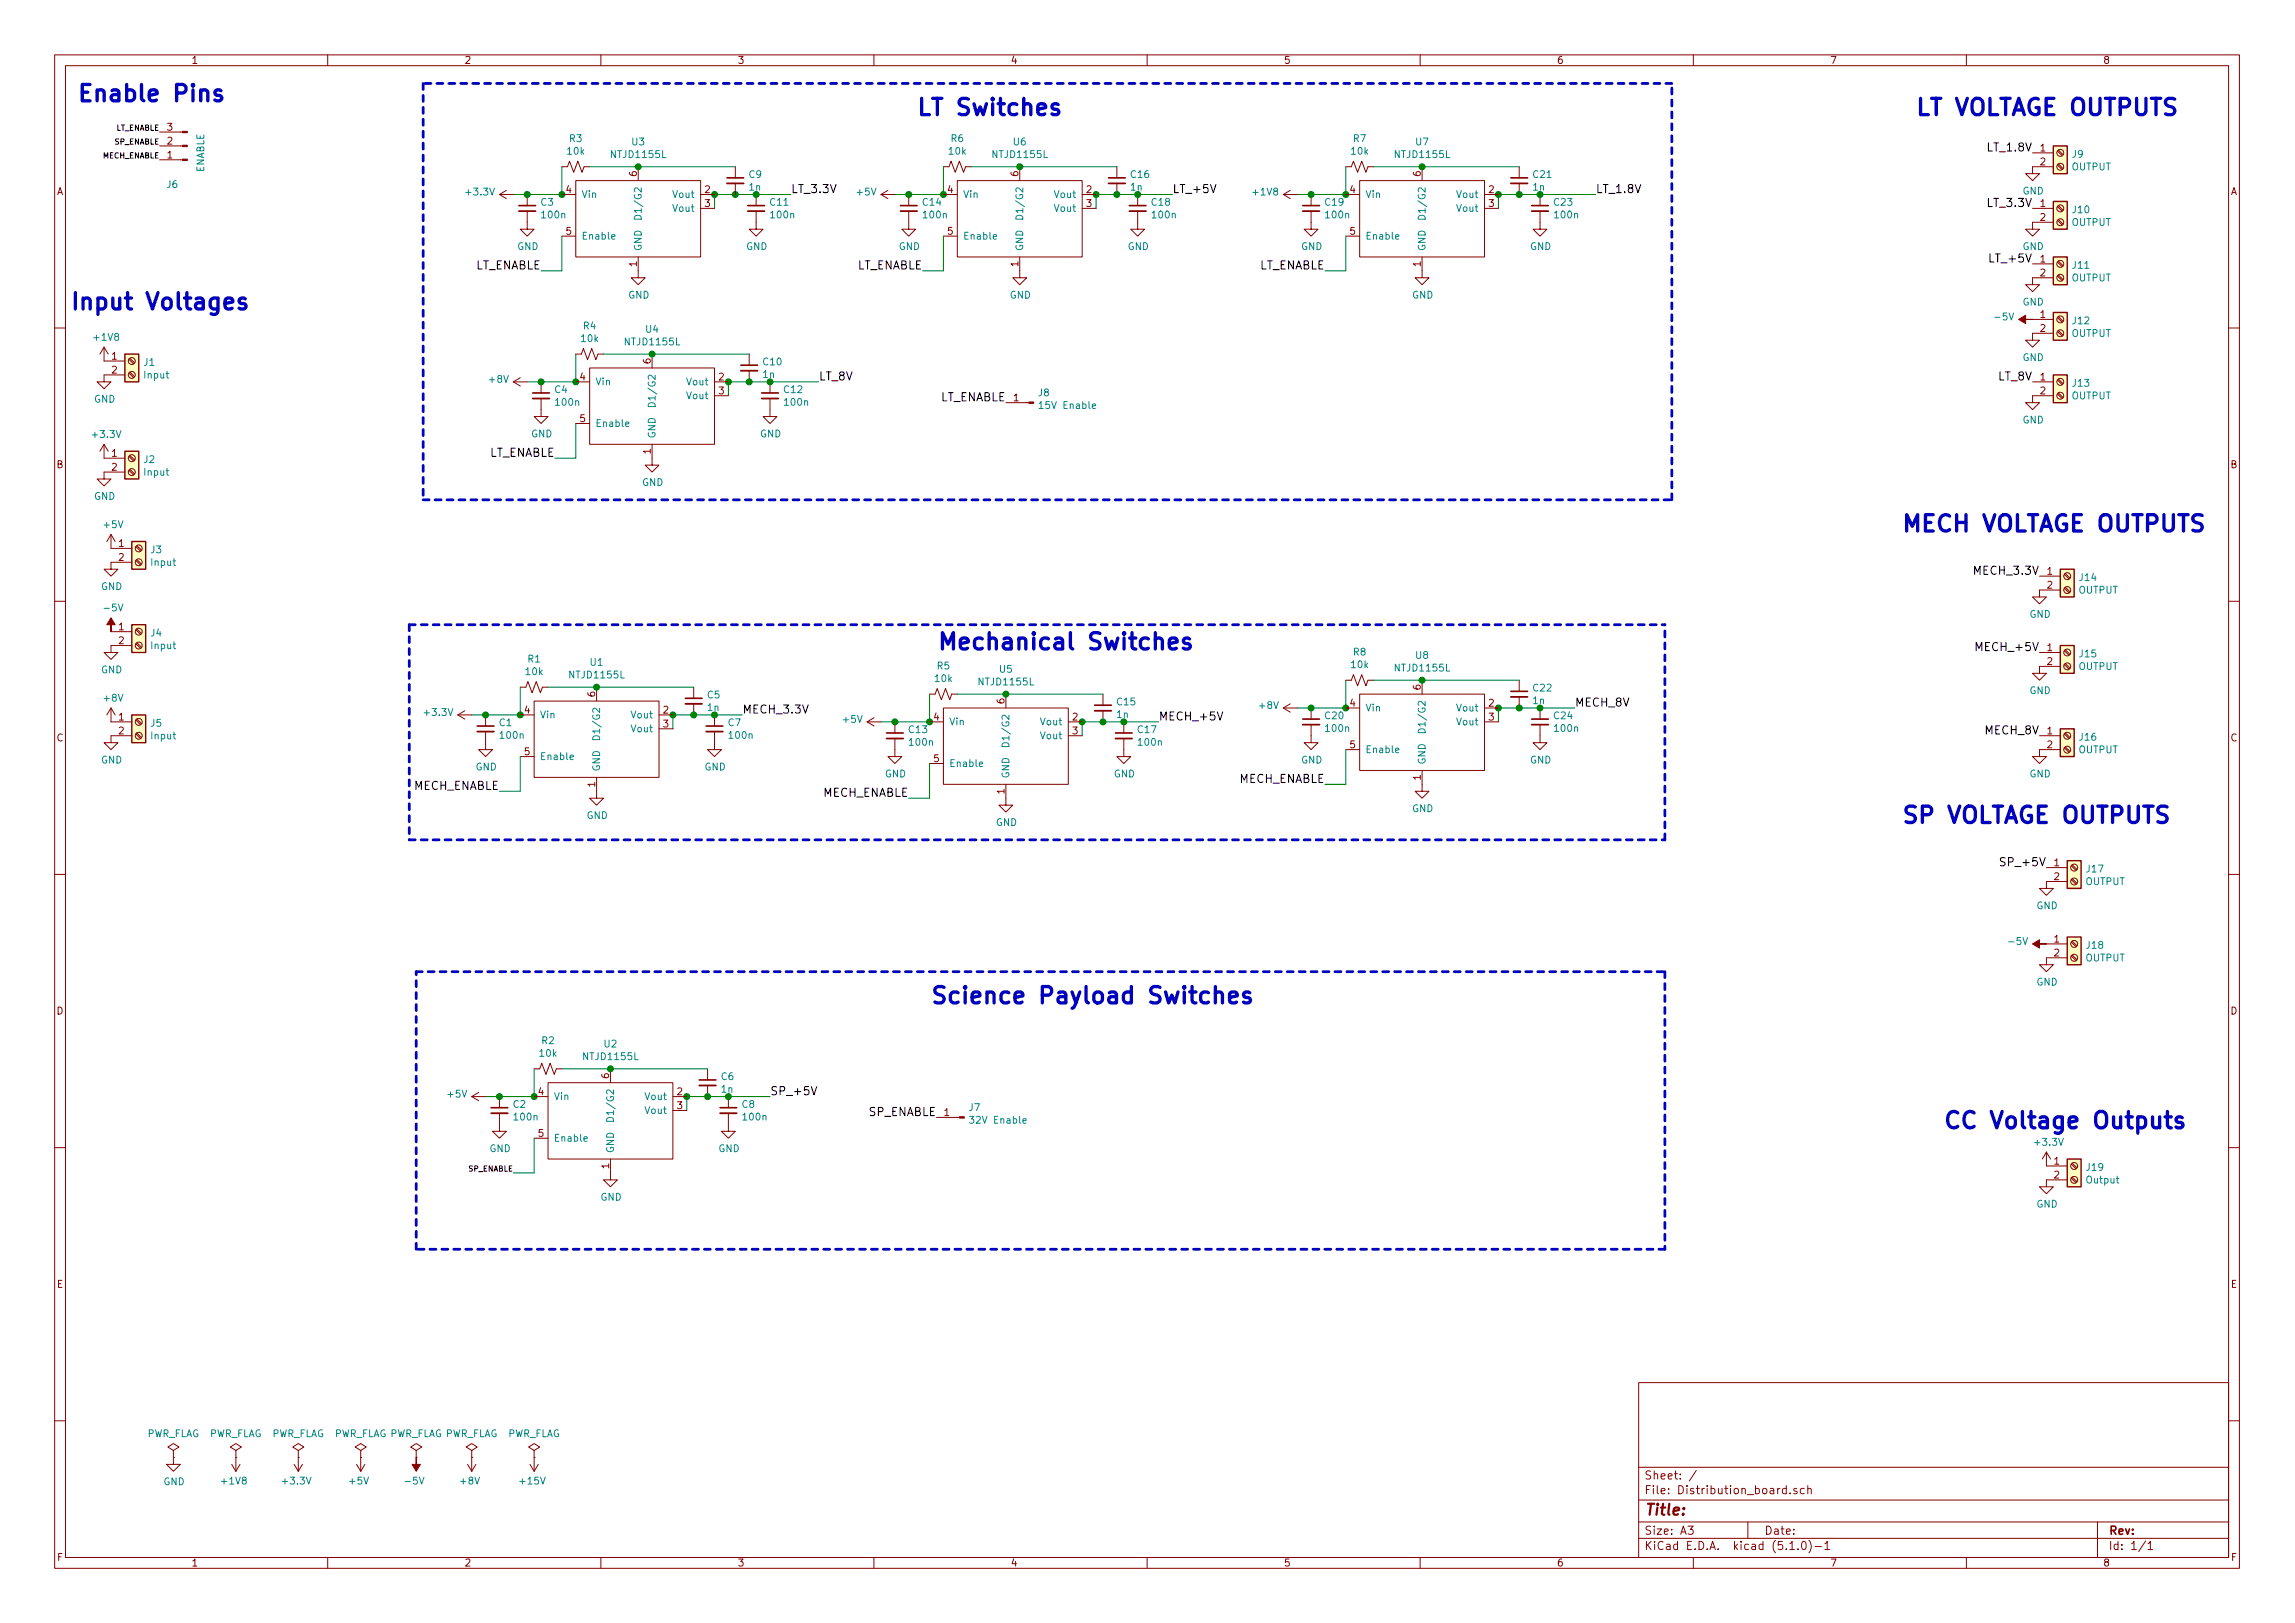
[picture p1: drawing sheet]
<svg xmlns="http://www.w3.org/2000/svg" width="420mm" height="297mm" viewBox="0 0 420 297" stroke-linecap="round" stroke-linejoin="round" font-family="sans-serif">
<defs><g id="words">
<g font-size="4.2" fill="#0000c2">
<text x="14" y="18.6">Enable Pins</text>
<text x="167.6" y="21.1">LT Switches</text>
<text x="350.5" y="21.1">LT VOLTAGE OUTPUTS</text>
<text x="12.7" y="56.7">Input Voltages</text>
<text x="348" y="97.3">MECH VOLTAGE OUTPUTS</text>
<text x="171.4" y="118.9">Mechanical Switches</text>
<text x="348" y="150.7">SP VOLTAGE OUTPUTS</text>
<text x="170.2" y="183.7">Science Payload Switches</text>
<text x="355.6" y="206.6">CC Voltage Outputs</text>
</g>
<text font-size="2.8" fill="#840000" x="301" y="277.3">Title:</text>
<g font-size="2.1">
<text x="364.1" y="27.7">LT_1.8V</text>
<text x="144.8" y="35.3">LT_3.3V</text>
<text x="214.6" y="35.3">LT_+5V</text>
<text x="292.1" y="35.3">LT_1.8V</text>
<text x="364.1" y="37.9">LT_3.3V</text>
<text x="86.8" y="49.3">LT_ENABLE</text>
<text x="156.6" y="49.3">LT_ENABLE</text>
<text x="230.3" y="49.3">LT_ENABLE</text>
<text x="364.6" y="48">LT_+5V</text>
<text x="149.9" y="69.6">LT_8V</text>
<text x="365.8" y="69.6">LT_8V</text>
<text x="171.9" y="73.4">LT_ENABLE</text>
<text x="89.3" y="83.6">LT_ENABLE</text>
<text x="361.8" y="105.2">MECH_3.3V</text>
<text x="362.3" y="119.2">MECH_+5V</text>
<text x="135.9" y="130.6">MECH_3.3V</text>
<text x="212.1" y="131.9">MECH_+5V</text>
<text x="288.3" y="129.3">MECH_8V</text>
<text x="363.5" y="134.4">MECH_8V</text>
<text x="226.7" y="143.3">MECH_ENABLE</text>
<text x="75.6" y="144.6">MECH_ENABLE</text>
<text x="150.5" y="145.8">MECH_ENABLE</text>
<text x="366.9" y="158.5">SP_+5V</text>
<text x="141" y="200.4">SP_+5V</text>
<text x="158.9" y="204.3">SP_ENABLE</text>
</g>
<g font-size="2.1" fill="#840000">
<text x="301" y="273.5">File: Distribution_board.sch</text>
<text x="301" y="270.8">Sheet: /</text>
<text x="301" y="280.9">Size: A3</text>
<text x="323" y="280.9">Date:</text>
<text x="386" y="280.9">Rev:</text>
<text x="301" y="283.7">KiCad E.D.A. kicad (5.1.0)-1</text>
<text x="386" y="283.7">Id: 1/1</text>
</g>
<g font-size="1.8" fill="#840000">
<text x="35" y="11.7">1</text>
<text x="85" y="11.7">2</text>
<text x="135" y="11.7">3</text>
<text x="185" y="11.7">4</text>
<text x="235" y="11.7">5</text>
<text x="285" y="11.7">6</text>
<text x="335" y="11.7">7</text>
<text x="385" y="11.7">8</text>
<text x="30.6" y="23.9">3</text>
<text x="30.6" y="29">1</text>
<text x="30.6" y="26.5">2</text>
<text x="373.5" y="27.7">1</text>
<text x="10.4" y="35.7">A</text>
<text x="103.7" y="35.3">4</text>
<text x="116.6" y="32.3" transform="rotate(-90 116.6 32.3)">6</text>
<text x="129.1" y="35.3">2</text>
<text x="173.5" y="35.3">4</text>
<text x="186.4" y="32.3" transform="rotate(-90 186.4 32.3)">6</text>
<text x="198.9" y="35.3">2</text>
<text x="247.2" y="35.3">4</text>
<text x="260.1" y="32.3" transform="rotate(-90 260.1 32.3)">6</text>
<text x="272.6" y="35.3">2</text>
<text x="373.5" y="30.3">2</text>
<text x="408.4" y="35.7">A</text>
<text x="129.1" y="37.9">3</text>
<text x="198.9" y="37.9">3</text>
<text x="272.6" y="37.9">3</text>
<text x="373.5" y="37.9">1</text>
<text x="373.5" y="40.4">2</text>
<text x="103.7" y="43">5</text>
<text x="173.5" y="43">5</text>
<text x="247.2" y="43">5</text>
<text x="116.6" y="48.8" transform="rotate(-90 116.6 48.8)">1</text>
<text x="186.4" y="48.8" transform="rotate(-90 186.4 48.8)">1</text>
<text x="260.1" y="48.8" transform="rotate(-90 260.1 48.8)">1</text>
<text x="373.5" y="48">1</text>
<text x="373.5" y="50.6">2</text>
<text x="373.5" y="58.2">1</text>
<text x="20.5" y="65.8">1</text>
<text x="373.5" y="60.7">2</text>
<text x="20.5" y="68.4">2</text>
<text x="106.2" y="69.6">4</text>
<text x="119.1" y="66.6" transform="rotate(-90 119.1 66.6)">6</text>
<text x="131.6" y="69.6">2</text>
<text x="373.5" y="69.6">1</text>
<text x="106.2" y="77.3">5</text>
<text x="131.6" y="72.2">3</text>
<text x="185.6" y="73.4">1</text>
<text x="373.5" y="72.2">2</text>
<text x="20.5" y="83.6">1</text>
<text x="119.1" y="83.1" transform="rotate(-90 119.1 83.1)">1</text>
<text x="10.4" y="85.7">B</text>
<text x="20.5" y="86.1">2</text>
<text x="408.4" y="85.7">B</text>
<text x="21.7" y="100.1">1</text>
<text x="21.7" y="102.7">2</text>
<text x="374.8" y="105.2">1</text>
<text x="374.8" y="107.7">2</text>
<text x="21.7" y="115.4">1</text>
<text x="21.7" y="117.9">2</text>
<text x="374.8" y="119.2">1</text>
<text x="374.8" y="121.7">2</text>
<text x="21.7" y="131.9">1</text>
<text x="96" y="130.6">4</text>
<text x="109" y="127.5" transform="rotate(-90 109 127.5)">6</text>
<text x="121.4" y="130.6">2</text>
<text x="171" y="131.9">4</text>
<text x="183.9" y="128.8" transform="rotate(-90 183.9 128.8)">6</text>
<text x="196.4" y="131.9">2</text>
<text x="247.2" y="129.3">4</text>
<text x="260.1" y="126.2" transform="rotate(-90 260.1 126.2)">6</text>
<text x="272.6" y="129.3">2</text>
<text x="272.6" y="131.9">3</text>
<text x="10.4" y="135.7">C</text>
<text x="21.7" y="134.4">2</text>
<text x="121.4" y="133.1">3</text>
<text x="196.4" y="134.4">3</text>
<text x="247.2" y="136.9">5</text>
<text x="374.8" y="134.4">1</text>
<text x="374.8" y="136.9">2</text>
<text x="408.4" y="135.7">C</text>
<text x="96" y="138.2">5</text>
<text x="171" y="139.5">5</text>
<text x="260.1" y="142.8" transform="rotate(-90 260.1 142.8)">1</text>
<text x="109" y="144" transform="rotate(-90 109 144)">1</text>
<text x="183.9" y="145.3" transform="rotate(-90 183.9 145.3)">1</text>
<text x="376.1" y="158.5">1</text>
<text x="376.1" y="161.1">2</text>
<text x="376.1" y="172.5">1</text>
<text x="376.1" y="175">2</text>
<text x="10.4" y="185.7">D</text>
<text x="408.4" y="185.7">D</text>
<text x="111.5" y="197.4" transform="rotate(-90 111.5 197.4)">6</text>
<text x="98.6" y="200.4">4</text>
<text x="124" y="200.4">2</text>
<text x="124" y="203">3</text>
<text x="98.6" y="208.1">5</text>
<text x="172.9" y="204.3">1</text>
<text x="111.5" y="213.9" transform="rotate(-90 111.5 213.9)">1</text>
<text x="376.1" y="213.1">1</text>
<text x="376.1" y="215.7">2</text>
<text x="10.4" y="235.7">E</text>
<text x="408.4" y="235.7">E</text>
<text x="10.5" y="285.7">F</text>
<text x="35" y="286.7">1</text>
<text x="85" y="286.7">2</text>
<text x="135" y="286.7">3</text>
<text x="185" y="286.7">4</text>
<text x="235" y="286.7">5</text>
<text x="285" y="286.7">6</text>
<text x="335" y="286.7">7</text>
<text x="385" y="286.7">8</text>
<text x="408.5" y="285.7">F</text>
</g>
<g font-size="1.8" fill="#008484">
<text x="103.9" y="28.3">10k</text>
<text x="104.3" y="26">R3</text>
<text x="112" y="28.9">NTJD1155L</text>
<text x="115.7" y="26.6">U3</text>
<text x="173.8" y="28.3">10k</text>
<text x="174.1" y="26">R6</text>
<text x="181.9" y="28.9">NTJD1155L</text>
<text x="185.6" y="26.6">U6</text>
<text x="247.4" y="28.3">10k</text>
<text x="247.8" y="26">R7</text>
<text x="255.5" y="28.9">NTJD1155L</text>
<text x="259.2" y="26.6">U7</text>
<text x="379.4" y="28.9">J9</text>
<text x="30.6" y="34.4">J6</text>
<text x="37.4" y="31.6" transform="rotate(-90 37.4 31.6)">ENABLE</text>
<text x="85.5" y="35.8">+3.3V</text>
<text x="137.2" y="32.6">C9</text>
<text x="137.2" y="34.9">1n</text>
<text x="157" y="35.8">+5V</text>
<text x="207" y="34.9">1n</text>
<text x="207.1" y="32.6">C16</text>
<text x="229.5" y="35.8">+1V8</text>
<text x="280.7" y="34.9">1n</text>
<text x="280.7" y="32.6">C21</text>
<text x="370.3" y="35.6">GND</text>
<text x="379.2" y="31.2">OUTPUT</text>
<text x="99.1" y="37.7">C3</text>
<text x="99.3" y="40">100n</text>
<text x="106.4" y="36.2">Vin</text>
<text x="117.5" y="39.2" transform="rotate(-90 117.5 39.2)">D1/G2</text>
<text x="123.3" y="36.2">Vout</text>
<text x="123.3" y="38.8">Vout</text>
<text x="141" y="37.7">C11</text>
<text x="141.2" y="40">100n</text>
<text x="169" y="37.7">C14</text>
<text x="169.2" y="40">100n</text>
<text x="176.3" y="36.2">Vin</text>
<text x="187.3" y="39.2" transform="rotate(-90 187.3 39.2)">D1/G2</text>
<text x="193.2" y="36.2">Vout</text>
<text x="193.2" y="38.8">Vout</text>
<text x="210.9" y="37.7">C18</text>
<text x="211.1" y="40">100n</text>
<text x="242.6" y="37.7">C19</text>
<text x="242.8" y="40">100n</text>
<text x="249.9" y="36.2">Vin</text>
<text x="261" y="39.2" transform="rotate(-90 261 39.2)">D1/G2</text>
<text x="266.8" y="36.2">Vout</text>
<text x="266.8" y="38.8">Vout</text>
<text x="284.6" y="37.7">C23</text>
<text x="284.7" y="40">100n</text>
<text x="379.2" y="41.3">OUTPUT</text>
<text x="379.5" y="39">J10</text>
<text x="94.7" y="45.8">GND</text>
<text x="106.4" y="43.9">Enable</text>
<text x="117.5" y="46" transform="rotate(-90 117.5 46)">GND</text>
<text x="136.6" y="45.8">GND</text>
<text x="164.5" y="45.8">GND</text>
<text x="176.3" y="43.9">Enable</text>
<text x="187.3" y="46" transform="rotate(-90 187.3 46)">GND</text>
<text x="206.5" y="45.8">GND</text>
<text x="238.2" y="45.8">GND</text>
<text x="249.9" y="43.9">Enable</text>
<text x="261" y="46" transform="rotate(-90 261 46)">GND</text>
<text x="280.1" y="45.8">GND</text>
<text x="370.3" y="45.8">GND</text>
<text x="379.2" y="51.5">OUTPUT</text>
<text x="379.5" y="49.2">J11</text>
<text x="115" y="54.6">GND</text>
<text x="184.9" y="54.6">GND</text>
<text x="258.5" y="54.6">GND</text>
<text x="365.5" y="58.6">-5V</text>
<text x="370.3" y="55.9">GND</text>
<text x="379.5" y="59.3">J12</text>
<text x="17.3" y="62.4">+1V8</text>
<text x="106.5" y="62.6">10k</text>
<text x="106.8" y="60.3">R4</text>
<text x="114.6" y="63.2">NTJD1155L</text>
<text x="118.3" y="60.9">U4</text>
<text x="379.2" y="61.7">OUTPUT</text>
<text x="26.4" y="67">J1</text>
<text x="26.5" y="69.3">Input</text>
<text x="89.7" y="70.1">+8V</text>
<text x="101.6" y="71.9">C4</text>
<text x="109" y="70.5">Vin</text>
<text x="125.9" y="70.5">Vout</text>
<text x="139.7" y="69.2">1n</text>
<text x="139.8" y="66.9">C10</text>
<text x="143.6" y="71.9">C12</text>
<text x="370.3" y="66.1">GND</text>
<text x="379.5" y="70.8">J13</text>
<text x="17.2" y="73.7">GND</text>
<text x="101.9" y="74.3">100n</text>
<text x="120" y="73.5" transform="rotate(-90 120 73.5)">D1/G2</text>
<text x="125.9" y="73.1">Vout</text>
<text x="143.8" y="74.3">100n</text>
<text x="190.1" y="72.5">J8</text>
<text x="190.7" y="74.8">15V Enable</text>
<text x="370.3" y="77.5">GND</text>
<text x="379.2" y="73.1">OUTPUT</text>
<text x="17.1" y="80.1">+3.3V</text>
<text x="97.2" y="80">GND</text>
<text x="109" y="78.1">Enable</text>
<text x="120" y="80.3" transform="rotate(-90 120 80.3)">GND</text>
<text x="139.1" y="80">GND</text>
<text x="26.4" y="84.7">J2</text>
<text x="26.5" y="87.1">Input</text>
<text x="117.6" y="88.9">GND</text>
<text x="17.2" y="91.5">GND</text>
<text x="19.1" y="96.7">+5V</text>
<text x="27.6" y="101.3">J3</text>
<text x="18.5" y="108">GND</text>
<text x="27.7" y="103.6">Input</text>
<text x="380.8" y="106.3">J14</text>
<text x="19.3" y="111.9">-5V</text>
<text x="371.6" y="113.1">GND</text>
<text x="380.5" y="108.6">OUTPUT</text>
<text x="27.6" y="116.5">J4</text>
<text x="27.7" y="118.8">Input</text>
<text x="247.8" y="120">R8</text>
<text x="18.5" y="123.2">GND</text>
<text x="96.3" y="123.6">10k</text>
<text x="96.7" y="121.2">R1</text>
<text x="104.4" y="124.2">NTJD1155L</text>
<text x="108.1" y="121.9">U1</text>
<text x="171.2" y="124.8">10k</text>
<text x="171.6" y="122.5">R5</text>
<text x="179.3" y="125.4">NTJD1155L</text>
<text x="183" y="123.1">U5</text>
<text x="247.4" y="122.3">10k</text>
<text x="255.5" y="122.9">NTJD1155L</text>
<text x="259.2" y="120.6">U8</text>
<text x="380.5" y="122.6">OUTPUT</text>
<text x="380.8" y="120.3">J15</text>
<text x="19.1" y="128.4">+8V</text>
<text x="77.9" y="131">+3.3V</text>
<text x="98.8" y="131.5">Vin</text>
<text x="115.7" y="131.5">Vout</text>
<text x="129.5" y="127.8">C5</text>
<text x="129.6" y="130.1">1n</text>
<text x="204.5" y="131.4">1n</text>
<text x="204.5" y="129.1">C15</text>
<text x="230.6" y="129.8">+8V</text>
<text x="242.6" y="131.6">C20</text>
<text x="249.9" y="130.2">Vin</text>
<text x="266.8" y="130.2">Vout</text>
<text x="280.7" y="128.9">1n</text>
<text x="280.7" y="126.6">C22</text>
<text x="284.6" y="131.6">C24</text>
<text x="371.6" y="127">GND</text>
<text x="27.6" y="133">J5</text>
<text x="27.7" y="135.3">Input</text>
<text x="91.4" y="132.9">C1</text>
<text x="91.7" y="135.2">100n</text>
<text x="109.9" y="134.4" transform="rotate(-90 109.9 134.4)">D1/G2</text>
<text x="115.7" y="134">Vout</text>
<text x="133.3" y="132.9">C7</text>
<text x="133.6" y="135.2">100n</text>
<text x="154.4" y="132.3">+5V</text>
<text x="166.4" y="134.2">C13</text>
<text x="166.6" y="136.5">100n</text>
<text x="173.7" y="132.8">Vin</text>
<text x="184.8" y="135.7" transform="rotate(-90 184.8 135.7)">D1/G2</text>
<text x="190.6" y="132.8">Vout</text>
<text x="190.6" y="135.3">Vout</text>
<text x="208.4" y="134.2">C17</text>
<text x="208.5" y="136.5">100n</text>
<text x="242.8" y="133.9">100n</text>
<text x="249.9" y="137.8">Enable</text>
<text x="261" y="133.2" transform="rotate(-90 261 133.2)">D1/G2</text>
<text x="266.8" y="132.8">Vout</text>
<text x="284.7" y="133.9">100n</text>
<text x="380.5" y="137.9">OUTPUT</text>
<text x="380.8" y="135.5">J16</text>
<text x="18.5" y="139.7">GND</text>
<text x="87.1" y="141">GND</text>
<text x="98.8" y="139.1">Enable</text>
<text x="109.9" y="141.3" transform="rotate(-90 109.9 141.3)">GND</text>
<text x="129" y="141">GND</text>
<text x="162" y="142.3">GND</text>
<text x="173.7" y="140.4">Enable</text>
<text x="184.8" y="142.5" transform="rotate(-90 184.8 142.5)">GND</text>
<text x="203.9" y="142.3">GND</text>
<text x="238.2" y="139.7">GND</text>
<text x="261" y="140" transform="rotate(-90 261 140)">GND</text>
<text x="280.1" y="139.7">GND</text>
<text x="371.6" y="142.3">GND</text>
<text x="107.4" y="149.9">GND</text>
<text x="258.5" y="148.6">GND</text>
<text x="182.3" y="151.2">GND</text>
<text x="381.8" y="162">OUTPUT</text>
<text x="382" y="159.7">J17</text>
<text x="372.8" y="166.4">GND</text>
<text x="368" y="172.9">-5V</text>
<text x="382" y="173.6">J18</text>
<text x="381.8" y="176">OUTPUT</text>
<text x="372.8" y="180.4">GND</text>
<text x="99.2" y="191.1">R2</text>
<text x="110.6" y="191.7">U2</text>
<text x="98.9" y="193.4">10k</text>
<text x="107" y="194">NTJD1155L</text>
<text x="132.1" y="197.7">C6</text>
<text x="82" y="200.9">+5V</text>
<text x="94" y="202.8">C2</text>
<text x="101.3" y="201.3">Vin</text>
<text x="118.2" y="201.3">Vout</text>
<text x="118.2" y="203.9">Vout</text>
<text x="132.1" y="200">1n</text>
<text x="135.9" y="202.8">C8</text>
<text x="177.4" y="203.3">J7</text>
<text x="94.2" y="205.1">100n</text>
<text x="101.3" y="209">Enable</text>
<text x="112.4" y="204.3" transform="rotate(-90 112.4 204.3)">D1/G2</text>
<text x="136.1" y="205.1">100n</text>
<text x="178" y="205.6">32V Enable</text>
<text x="372.7" y="209.7">+3.3V</text>
<text x="89.6" y="210.9">GND</text>
<text x="112.4" y="211.1" transform="rotate(-90 112.4 211.1)">GND</text>
<text x="131.5" y="210.9">GND</text>
<text x="382" y="214.3">J19</text>
<text x="109.9" y="219.7">GND</text>
<text x="372.8" y="221">GND</text>
<text x="382" y="216.6">Output</text>
<text x="26.8" y="263">PWR_FLAG</text>
<text x="38.2" y="263">PWR_FLAG</text>
<text x="49.7" y="263">PWR_FLAG</text>
<text x="61.1" y="263">PWR_FLAG PWR_FLAG PWR_FLAG</text>
<text x="92.8" y="263">PWR_FLAG</text>
<text x="29.9" y="271.8">GND</text>
<text x="40.7" y="271.7">+1V8</text>
<text x="51.9" y="271.7">+3.3V</text>
<text x="64.1" y="271.7">+5V</text>
<text x="74.4" y="271.7">-5V</text>
<text x="84.4" y="271.7">+8V</text>
<text x="95.3" y="271.7">+15V</text>
</g>
<g font-size="1.4">
<text x="21.1" y="23.9">LT_ENABLE</text>
<text x="18.7" y="29">MECH_ENABLE</text>
<text x="20.9" y="26.5">SP_ENABLE</text>
<text x="85.7" y="214.4">SP_ENABLE</text>
</g>
</g></defs>
<g fill="none" stroke="#840000" stroke-width=".18">
<path d="M10 10h400v277h-400zM12 12h396v273.1h-396zM60 10v2M110 10v2M160 10v2M210 10v2M260 10v2M310 10v2M360 10v2M29.2 24.2h4.2M29.2 26.7h4.2M29.2 29.2h4.2"/>
<path d="M91.4 35.6h2.6M91.4 35.6l1.3 .8M92.7 34.8l-1.3 .8M96.5 38.6v3.3h1.3l-1.3 1.3-1.3-1.3h1.3M96.5 35.6v2M102.9 30.5h1l.4-1 .7 2 .8-2 .8 2 .3-1h1M102.9 35.6h2.5M105.4 33.1h22.9v13.9h-22.9zM116.8 30.5v2.6M128.3 35.6h2.5M128.3 38.1h2.5M134.6 30.5v2"/>
<path d="M134.6 33.6v2M138.4 38.6v3.3h1.3l-1.3 1.3-1.2-1.3h1.2M138.4 35.6v2M161.3 35.6h2.5M161.3 35.6l1.3 .8M162.6 34.8l-1.3 .8M166.4 38.6v3.3h1.2l-1.2 1.3-1.3-1.3h1.3M166.4 35.6v2M172.7 30.5h1l.4-1 .8 2 .7-2 .8 2 .4-1h1M172.7 35.6h2.6M175.3 33.1h22.8v13.9h-22.8zM186.7 30.5v2.6"/>
<path d="M198.1 35.6h2.6M198.1 38.1h2.6M204.5 30.5v2M204.5 33.6v2M208.3 38.6v3.3h1.2l-1.2 1.3-1.3-1.3h1.3M208.3 35.6v2M234.9 35.6h2.6M234.9 35.6l1.3 .8M236.2 34.8l-1.3 .8M240 38.6v3.3h1.3l-1.3 1.3-1.2-1.3h1.2M240 35.6v2M246.4 30.5h1l.4-1 .7 2 .8-2 .8 2 .3-1h1.1"/>
<path d="M246.4 35.6h2.5M248.9 33.1h22.9v13.9h-22.9zM260.3 30.5v2.6M271.8 35.6h2.5M271.8 38.1h2.5M278.1 30.5v2M278.1 33.6v2M281.9 38.6v3.3h1.3l-1.3 1.3-1.2-1.3h1.2M281.9 35.6v2M372.1 38.1h3.8M372.1 28h3.8M375.9 30.5h-3.8v1.3h1.3l-1.3 1.3-1.3-1.3h1.3"/>
<path d="M376.7 30.2l.8 .8M376.7 27.6l.8 .9M376.7 37.8l.8 .8M376.8 30l.9 .8M376.8 27.5l.9 .8M376.8 37.6l.9 .9M102.9 43.2h2.5M116.8 47v3.8h1.3l-1.3 1.3-1.2-1.3h1.2M172.7 43.2h2.6M186.7 47v3.8h1.3l-1.3 1.3-1.3-1.3h1.3M246.4 43.2h2.5M260.3 47v3.8h1.3l-1.3 1.3-1.2-1.3h1.2"/>
<path d="M372.1 48.3h3.8M372.1 58.5h3.8M375.9 50.8h-3.8v1.3h1.3l-1.3 1.3-1.3-1.3h1.3M375.9 40.7h-3.8v1.2h1.3l-1.3 1.3-1.3-1.3h1.3M376.7 40.3l.8 .9M376.7 50.5l.8 .8M376.7 48l.8 .8M376.7 58.1l.8 .9M376.8 40.2l.9 .8M376.8 50.3l.9 .9M376.8 47.8l.9 .8M376.8 57.9l.9 .9"/>
<path d="M10 60h2M19 63.5v2.6h3.9M19 63.5l-.7 1.3M19 63.5l.8 1.3M22.9 68.6h-3.9v1.3h1.3l-1.3 1.3-1.2-1.3h1.2M23.6 68.3l.9 .8M23.6 65.7l.9 .9M23.8 68.1l.8 .8M23.8 65.6l.8 .8M94 69.9h2.5M94 69.9l1.2 .7M95.2 69.1l-1.2 .8"/>
<path d="M99.1 72.9v3.3h1.2l-1.2 1.3-1.3-1.3h1.3M99.1 69.9v2M105.4 64.8h1l.4-1 .8 2 .7-2 .8 2 .4-1h1M105.4 69.9h2.5M105.4 77.5h2.5M107.9 67.3h22.9v14h-22.9zM119.4 64.8v2.5M130.8 69.9h2.5M130.8 72.4h2.5M137.2 64.8v2M137.2 67.9v2M141 72.9v3.3h1.2l-1.2 1.3-1.3-1.3h1.3"/>
<path d="M141 69.9v2M184.1 73.7h4.3M372.1 69.9h3.8M375.9 72.4h-3.8v1.3h1.3l-1.3 1.3-1.3-1.3h1.3M375.9 61h-3.8v1.3h1.3l-1.3 1.2-1.3-1.2h1.3M376.7 60.7l.8 .8M376.7 72.1l.8 .8M376.7 69.6l.8 .8M376.8 60.5l.9 .8M376.8 71.9l.9 .9M376.8 69.4l.9 .8M408 60h2"/>
<path d="M19 81.3v2.6h3.9M19 81.3l-.7 1.3M19 81.3l.8 1.3M20.3 97.8v2.6h3.8M20.3 97.8l-.7 1.3M20.3 97.8l.8 1.3M22.9 86.4h-3.9v1.3h1.3l-1.3 1.2-1.2-1.2h1.2M23.6 86.1l.9 .8M23.6 83.5l.9 .9M23.8 85.9l.8 .8M23.8 83.3l.8 .9M25 99.9l.9 .8"/>
<path d="M119.4 81.3v3.8h1.2l-1.2 1.3-1.3-1.3h1.3M10 110h2M20.3 115.6h3.8M24.1 118.1h-3.8v1.3h1.3l-1.3 1.3-1.3-1.3h1.3M24.1 102.9h-3.8v1.3h1.3l-1.3 1.2-1.3-1.2h1.3M24.9 102.6l.8 .8M24.9 100l.8 .9M24.9 117.8l.8 .9M24.9 115.3l.8 .8M25 102.4l.9 .8M25 117.6l.9 .9M25 115.1l.9 .8"/>
<path d="M373.4 105.4h3.8M373.4 119.4h3.8M377.2 108h-3.8v1.3h1.2l-1.2 1.2-1.3-1.2h1.3M377.9 107.7l.9 .8M377.9 105.1l.9 .9M377.9 119.1l.9 .8M378.1 107.5l.9 .8M378.1 104.9l.9 .9M378.1 118.9l.9 .8M408 110h2M20.3 129.6v2.5h3.8M20.3 129.6l-.7 1.2"/>
<path d="M20.3 129.6l.8 1.2M24.1 134.7h-3.8v1.2h1.3l-1.3 1.3-1.3-1.3h1.3M24.9 134.3l.8 .9M24.9 131.8l.8 .8M25 134.1l.9 .9M25 131.6l.9 .8M83.8 130.8h2.6M83.8 130.8l1.3 .8M85.1 130.1l-1.3 .7M88.9 133.9v3.3h1.3l-1.3 1.3-1.3-1.3h1.3M88.9 130.8v2.1M95.2 125.8h1.1l.3-1 .8 2 .8-2 .7 2 .4-1h1"/>
<path d="M95.2 130.8h2.6M95.2 138.5h2.6M97.8 128.3h22.8v14h-22.8zM109.2 125.8v2.5M120.6 130.8h2.6M120.6 133.4h2.6M127 125.8v2M127 128.8v2M130.8 133.9v3.3h1.3l-1.3 1.3-1.3-1.3h1.3M130.8 130.8v2.1M158.7 132.1h2.6M158.7 132.1l1.3 .8"/>
<path d="M160 131.4l-1.3 .7M163.8 135.2v3.3h1.3l-1.3 1.2-1.2-1.2h1.2M163.8 132.1v2M170.2 127h1l.4-1 .7 2.1 .8-2.1 .8 2.1 .3-1.1h1.1M170.2 132.1h2.5M170.2 139.7h2.5M172.7 129.6h22.9v13.9h-22.9zM184.1 127v2.6M195.6 132.1h2.5M195.6 134.7h2.5M201.9 127v2.1M201.9 130.1v2"/>
<path d="M205.7 135.2v3.3h1.3l-1.3 1.2-1.2-1.2h1.2M205.7 132.1v2M234.9 129.6h2.6M234.9 129.6l1.3 .7M236.2 128.8l-1.3 .8M240 132.6v3.3h1.3l-1.3 1.3-1.2-1.3h1.2M240 129.6v2M246.4 124.5h1l.4-1 .7 2 .8-2 .8 2 .3-1h1.1M246.4 129.6h2.5M246.4 137.2h2.5M248.9 127h22.9v14h-22.9zM260.3 124.5v2.5"/>
<path d="M271.8 132.1h2.5M271.8 129.6h2.5M278.1 124.5v2M278.1 127.5v2.1M281.9 132.6v3.3h1.3l-1.3 1.3-1.2-1.3h1.2M281.9 129.6v2M373.4 134.7h3.8M377.2 122h-3.8v1.2h1.2l-1.2 1.3-1.3-1.3h1.3M377.2 137.2h-3.8v1.3h1.2l-1.2 1.2-1.3-1.2h1.3M377.9 121.6l.9 .9M377.9 136.9l.9 .8M377.9 134.3l.9 .9"/>
<path d="M378.1 121.4l.9 .9M378.1 136.7l.9 .8M378.1 134.1l.9 .9M109.2 142.3v3.8h1.3l-1.3 1.3-1.3-1.3h1.3M184.1 143.5v3.9h1.3l-1.3 1.2-1.2-1.2h1.2M260.3 141v3.8h1.3l-1.3 1.3-1.2-1.3h1.2M374.6 158.8h3.9M379.2 158.5l.9 .8M379.4 158.3l.8 .8M10 160h2M374.6 172.8h3.9M378.5 161.3h-3.9v1.3h1.3l-1.3 1.3-1.2-1.3h1.2"/>
<path d="M378.5 175.3h-3.9v1.3h1.3l-1.3 1.2-1.2-1.2h1.2M379.2 161l.9 .8M379.2 175l.9 .8M379.2 172.4l.9 .9M379.4 160.8l.8 .9M379.4 174.8l.8 .8M379.4 172.2l.8 .9M408 160h2M87.6 199.9l-1.2 .8M97.8 195.6h1l.4-1 .7 2 .8-2 .8 2 .4-1h1M100.3 198.2h22.9v13.9h-22.9zM111.8 195.6v2.6"/>
<path d="M129.5 195.6v2M129.5 198.7v2M10 210h2M86.4 200.7h2.5M86.4 200.7l1.2 .8M91.4 203.7v3.3h1.3l-1.3 1.3-1.2-1.3h1.2M91.4 200.7v2M97.8 200.7h2.5M97.8 208.3h2.5M111.8 212.1v3.8h1.2l-1.2 1.3-1.3-1.3h1.3M123.2 200.7h2.5M123.2 203.2h2.5"/>
<path d="M133.3 203.7v3.3h1.3l-1.3 1.3-1.2-1.3h1.2M133.3 200.7v2M171.4 204.5h4.3M374.6 210.9v2.5h3.9M374.6 210.9l-.7 1.2M374.6 210.9l.8 1.2M378.5 215.9h-3.9v1.3h1.3l-1.3 1.3-1.2-1.3h1.2M379.2 215.6l.9 .8M379.2 213.1l.9 .8M379.4 215.4l.8 .9M379.4 212.9l.8 .8M408 210h2"/>
<path d="M300 253h108v32.1h-108zM10 260h2M31.7 265.5l1.1-.7-1.1-.6-1 .6 1 .7v1.2M31.7 266.7h.1M31.7 266.7v1.3h1.3l-1.3 1.3-1.2-1.3h1.2M42.4 268l.8 1.3M43.2 265.5l1-.7-1-.6-1 .6 1 .7v1.2M43.2 266.7h.1M43.2 266.7v2.6M43.9 268l-.7 1.3M53.8 268l.8 1.3M54.6 265.5l1-.7-1-.6-1 .6 1 .7v1.2"/>
<path d="M54.6 266.7h.1M54.6 266.7v2.6M55.4 268l-.8 1.3M65.3 268l.7 1.3M66 265.5l1.1-.7-1.1-.6-1 .6 1 .7v1.2M66 266.7h.1M66 266.7v2.6M66.8 268l-.8 1.3M76.2 265.5l1-.7-1-.6-1 .6 1 .7v1.2M76.2 266.7h.1M85.6 268l.8 1.3M86.4 265.5l1-.7-1-.6-1.1 .6 1.1 .7v1.2"/>
<path d="M86.4 266.7h.1M86.4 266.7v2.6M87.1 268l-.7 1.3M97 268l.8 1.3M97.8 265.5l1-.7-1-.6-1 .6 1 .7v1.2M97.8 266.7h.1M97.8 266.7v2.6M98.6 268l-.8 1.3M300 278.5h108M300 274.5h108M300 268.5h108M309 279.3h1l-.5 .6 .4 .1v.7l-.2 .1-.7-.1"/>
<path d="M310.5 269.1l-1.2 2M320 278.5v3M327 272.5l-.4-.1-.3 .3 .1 .6 .2 .1 .4-.1M327 271.9v1.5M327.7 273.3v.1M329 272.5l-.4-.1-.2 .2v.2l.6 .2v.3h-.6M330.3 272.5l-.4-.1-.3 .3 .1 .6 .2 .1 .4-.1M331 272.5l.2-.1 .3 .1 .1 .9M331 271.9v1.5M384 278.5v6.6M408 260h2M60 285.1v1.9"/>
<path d="M110 285.1v1.9M160 285.1v1.9M210 285.1v1.9M260 285.1v1.9M300 281.5h108M310 285.1v1.9M327.7 283.6h.8M329.2 283.5v.1M329.9 282.3l.4-.2a.94 .94 0 0 1 0 1.5 .82 .82 0 0 1-.4-1.3zM331.2 281.9a1.71 1.71 0 0 1 0 2.3M332.3 283h1.2M334.1 282.5l.4-.4v1.5"/>
<path d="M334.1 283.6h.8M360 285.1v1.9M392.8 282l-1.3 2M393.2 282.5l.5-.4v1.5M393.2 283.6h.9"/>
<circle cx="377.2" cy="30.5" r=".63"/>
<circle cx="377.2" cy="38.1" r=".63"/>
<circle cx="377.2" cy="28" r=".63"/>
<circle cx="377.2" cy="58.5" r=".63"/>
<circle cx="377.2" cy="48.3" r=".63"/>
<circle cx="377.2" cy="50.8" r=".63"/>
<circle cx="377.2" cy="40.7" r=".63"/>
<circle cx="24.1" cy="66.1" r=".63"/>
<circle cx="24.1" cy="68.6" r=".63"/>
<circle cx="377.2" cy="72.4" r=".63"/>
<circle cx="377.2" cy="61" r=".63"/>
<circle cx="377.2" cy="69.9" r=".63"/>
<circle cx="24.1" cy="86.4" r=".63"/>
<circle cx="24.1" cy="83.9" r=".63"/>
<circle cx="25.4" cy="118.1" r=".63"/>
<circle cx="25.4" cy="102.9" r=".63"/>
<circle cx="25.4" cy="100.4" r=".63"/>
<circle cx="25.4" cy="115.6" r=".63"/>
<circle cx="378.5" cy="119.4" r=".63"/>
<circle cx="378.5" cy="108" r=".63"/>
<circle cx="378.5" cy="105.4" r=".63"/>
<circle cx="25.4" cy="134.7" r=".63"/>
<circle cx="25.4" cy="132.1" r=".63"/>
<circle cx="378.5" cy="134.7" r=".63"/>
<circle cx="378.5" cy="137.2" r=".63"/>
<circle cx="378.5" cy="122" r=".63"/>
<circle cx="379.7" cy="158.8" r=".63"/>
<circle cx="379.7" cy="175.3" r=".63"/>
<circle cx="379.7" cy="161.3" r=".63"/>
<circle cx="379.7" cy="172.8" r=".63"/>
<circle cx="379.7" cy="213.4" r=".63"/>
<circle cx="379.7" cy="215.9" r=".63"/>
</g>
<g fill="#ffffc2" stroke="#ffffc2" stroke-width=".18">
<path d="M22.9 64.8h2.5v5.1h-2.5z"/>
<path d="M24.1 99.1h2.6v5.1h-2.6z"/>
<path d="M24.1 114.3h2.6v5.1h-2.6z"/>
<path d="M24.1 130.8h2.6v5.1h-2.6z"/>
<path d="M22.9 82.6h2.5v5.1h-2.5z"/>
<path d="M378.5 212.1h2.5v5.1h-2.5z"/>
<path d="M375.9 26.7h2.6v5.1h-2.6z"/>
<path d="M375.9 36.9h2.6v5h-2.6z"/>
<path d="M375.9 47h2.6v5.1h-2.6z"/>
<path d="M375.9 57.2h2.6v5.1h-2.6z"/>
<path d="M375.9 68.6h2.6v5.1h-2.6z"/>
<path d="M377.2 104.2h2.5v5.1h-2.5z"/>
<path d="M377.2 118.1h2.5v5.1h-2.5z"/>
<path d="M377.2 133.4h2.5v5.1h-2.5z"/>
<path d="M378.5 157.5h2.5v5.1h-2.5z"/>
<path d="M378.5 171.5h2.5v5.1h-2.5z"/>
</g>
<g fill="none" stroke="#840000" stroke-width=".25">
<path d="M375.9 26.7h2.6v5.1h-2.6zM375.9 36.9h2.6v5h-2.6zM375.9 47h2.6v5.1h-2.6zM375.9 57.2h2.6v5.1h-2.6zM22.9 64.8h2.5v5.1h-2.5zM375.9 68.6h2.6v5.1h-2.6zM22.9 82.6h2.5v5.1h-2.5zM24.1 99.1h2.6v5.1h-2.6zM24.1 114.3h2.6v5.1h-2.6zM377.2 104.2h2.5v5.1h-2.5zM377.2 118.1h2.5v5.1h-2.5zM24.1 130.8h2.6v5.1h-2.6z"/>
<path d="M377.2 133.4h2.5v5.1h-2.5zM378.5 157.5h2.5v5.1h-2.5zM378.5 171.5h2.5v5.1h-2.5zM378.5 212.1h2.5v5.1h-2.5z"/>
</g>
<g fill="#840000" stroke="#840000" stroke-width=".18">
<path d="M33.4 24h.9v.3h-.9z"/>
<path d="M33.4 26.6h.9v.2h-.9z"/>
<path d="M33.4 29.1h.9v.3h-.9z"/>
<path d="M20.3 113.1l.8 1.2h-.8v1.3v-1.3h-.7z"/>
<path d="M175.7 204.4h.8v.2h-.8z"/>
<path d="M188.4 73.6h.8v.2h-.8z"/>
<path d="M76.2 266.7v1.3h.8l-.8 1.3-.8-1.3h.8z"/>
<path d="M369.6 58.5l1.2-.8v.8h1.3h-1.3v.7z"/>
<path d="M372.1 172.8l1.3-.8v.8h1.2h-1.2v.7z"/>
</g>
<path d="M40.5 16.6l-.7-.2-.5 .5 .2 .4 1 .3 .1 .3-.1 .4-.3 .2h-.6l-.3-.2M193.7 19.1l-.7-.1-.3 .1-.1 .3 .1 .4 1 .3 .2 .3-.2 .4-.3 .2h-.5l-.3-.2M44.9 54.7l-.7-.2-.4 .5 .1 .4 1 .3 .2 .3-.2 .4-.3 .2h-.6l-.2-.2M214.1 117.8l1.4-.3-.1-.6-.3-.1h-.6l-.4 .4v1.1l.1 .3 .3 .2h.6l.3-.2M217.8 116.9l-.7-.1-.5 .4 .2 .4 1 .3 .1 .3-.1 .4-.3 .2h-.6l-.3-.2M222.5 181.8a.76 .76 0 0 1 1.3 .2v1.6M225.1 182.6l1.4-.3-.1-.6-.3-.2h-.6l-.3 .2-.1 .3v1.1l.1 .3 .3 .2h.6l.3-.2M228.8 181.7a.7 .7 0 0 0-1.1 .3l.1 .4 1 .3 .1 .3-.1 .4-.3 .2h-.6l-.2-.2M396.4 204.4h1.1M396.8 203.4v2.6l.2 .3 .5 .1M399.5 204.6l-.7-.2-.4 .4 .1 .5 1 .2 .2 .3-.2 .5-.3 .1h-.5l-.3-.1" fill="none" stroke="#0000c2" stroke-width=".61"/>
<g fill="none" stroke="#840000" stroke-width=".33">
<path d="M95 38.6h3M133.1 33.6h3M136.9 38.6h3.1M164.8 38.6h3.1M202.9 33.6h3.1M206.8 38.6h3M238.5 38.6h3.1M276.6 33.6h3.1M280.4 38.6h3.1M97.5 72.9h3.1M135.6 67.9h3.1M139.4 72.9h3.1"/>
<path d="M87.4 133.9h3M125.5 128.8h3M129.3 133.9h3M162.3 135.2h3.1M200.4 130.1h3.1M204.2 135.2h3.1M238.5 132.6h3.1M276.6 127.5h3.1M280.4 132.6h3.1M128 198.7h3.1M89.9 203.7h3.1M131.8 203.7h3.1"/>
</g>
<g fill="none" stroke="#840000" stroke-width=".3">
<path d="M95 37.6h3M133.1 32.5h3M136.9 37.6h3.1M164.8 37.6h3.1M202.9 32.5h3.1M206.8 37.6h3M238.5 37.6h3.1M276.6 32.5h3.1M280.4 37.6h3.1M97.5 71.9h3.1M135.6 66.8h3.1M139.4 71.9h3.1"/>
<path d="M87.4 132.9h3M125.5 127.8h3M129.3 132.9h3M162.3 134.1h3.1M200.4 129.1h3.1M204.2 134.1h3.1M238.5 131.6h3.1M276.6 126.5h3.1M280.4 131.6h3.1M128 197.6h3.1M89.9 202.7h3.1M131.8 202.7h3.1"/>
</g>
<g fill="none" stroke="#008400" stroke-width=".18">
<path d="M102.9 30.5v5.1h-8.9M107.9 30.5h26.7M144.8 35.6h-14v2.5M172.7 30.5v5.1h-8.9M177.8 30.5h26.7M214.6 35.6h-13.9v2.5M246.4 30.5v5.1h-8.9M251.5 30.5h26.6M292.1 35.6h-17.8v2.5M102.9 43.2v6.4h-3.8M172.7 43.2v6.4h-3.8M246.4 43.2v6.4h-3.8"/>
<path d="M105.4 64.8v5.1h-8.9M105.4 77.5v6.4h-3.8M110.5 64.8h26.7M149.9 69.9h-16.6v2.5M95.2 125.8v5h-8.8M95.2 138.5v6.3h-3.8M100.3 125.8h26.7M135.9 130.8h-12.7v2.6M170.2 127v5.1h-8.9M170.2 139.7v6.4h-3.8M175.3 127h26.6M212.1 132.1h-14v2.6"/>
<path d="M246.4 124.5v5.1h-8.9M246.4 137.2v6.3h-3.8M251.5 124.5h26.6M288.3 129.6h-14v2.5M97.8 195.6v5.1h-8.9M102.9 195.6h26.6M97.8 208.3v6.4h-3.8M141 200.7h-15.3v2.5"/>
</g>
<g fill="#008400" stroke="#008400" stroke-width=".25">
<circle cx="96.5" cy="35.6" r=".51"/>
<circle cx="130.8" cy="35.6" r=".51"/>
<circle cx="102.9" cy="35.6" r=".51"/>
<circle cx="134.6" cy="35.6" r=".51"/>
<circle cx="116.8" cy="30.5" r=".51"/>
<circle cx="166.4" cy="35.6" r=".51"/>
<circle cx="200.7" cy="35.6" r=".51"/>
<circle cx="172.7" cy="35.6" r=".51"/>
<circle cx="204.5" cy="35.6" r=".51"/>
<circle cx="186.7" cy="30.5" r=".51"/>
<circle cx="99.1" cy="69.9" r=".51"/>
<circle cx="133.4" cy="69.9" r=".51"/>
<circle cx="105.4" cy="69.9" r=".51"/>
<circle cx="137.2" cy="69.9" r=".51"/>
<circle cx="119.4" cy="64.8" r=".51"/>
<circle cx="88.9" cy="130.8" r=".51"/>
<circle cx="123.2" cy="130.8" r=".51"/>
<circle cx="95.3" cy="130.8" r=".51"/>
<circle cx="127" cy="130.8" r=".51"/>
<circle cx="109.2" cy="125.8" r=".51"/>
<circle cx="163.8" cy="132.1" r=".51"/>
<circle cx="198.1" cy="132.1" r=".51"/>
<circle cx="170.2" cy="132.1" r=".51"/>
<circle cx="201.9" cy="132.1" r=".51"/>
<circle cx="184.2" cy="127" r=".51"/>
<circle cx="240" cy="129.6" r=".51"/>
<circle cx="274.3" cy="129.6" r=".51"/>
<circle cx="246.4" cy="129.6" r=".51"/>
<circle cx="278.1" cy="129.6" r=".51"/>
<circle cx="260.3" cy="124.5" r=".51"/>
<circle cx="240" cy="35.6" r=".51"/>
<circle cx="274.3" cy="35.6" r=".51"/>
<circle cx="246.4" cy="35.6" r=".51"/>
<circle cx="278.1" cy="35.6" r=".51"/>
<circle cx="260.3" cy="30.5" r=".51"/>
<circle cx="91.4" cy="200.7" r=".51"/>
<circle cx="125.7" cy="200.7" r=".51"/>
<circle cx="97.8" cy="200.7" r=".51"/>
<circle cx="129.5" cy="200.7" r=".51"/>
<circle cx="111.8" cy="195.6" r=".51"/>
<circle cx="138.4" cy="35.6" r=".51"/>
<circle cx="281.9" cy="35.6" r=".51"/>
<circle cx="208.3" cy="35.6" r=".51"/>
<circle cx="141" cy="69.9" r=".51"/>
<circle cx="130.8" cy="130.8" r=".51"/>
<circle cx="281.9" cy="129.6" r=".51"/>
<circle cx="205.7" cy="132.1" r=".51"/>
<circle cx="133.4" cy="200.7" r=".51"/>
</g>
<g fill="none" stroke="#008484" stroke-width=".18">
<path d="M116.3 39.5a.67 .67 0 0 1 .8-.1 .67 .67 0 0 1 .3 .7h-1.3zM186.2 39.5a.67 .67 0 0 1 .7-.1 .67 .67 0 0 1 .3 .7h-1.2zM259.8 39.5a.67 .67 0 0 1 .8-.1 .67 .67 0 0 1 .3 .7h-1.3zM112 43.3l.6-.1-.1-.2-.3-.1-.2 .2 .1 .6h.4M181.8 43.3l.6-.1v-.2l-.4-.1-.2 .2 .1 .6h.5M255.5 43.3l.6-.1v-.2l-.4-.1-.2 .2 .1 .6h.5M114.5 77.6l.6-.1v-.2l-.4-.1-.2 .2 .1 .6h.5M118.8 73.8a.67 .67 0 0 1 .8-.1 .67 .67 0 0 1 .3 .7h-1.2zM190.2 73.8l.4-.3v1.3M190.2 74.8h.8M200 74.3l.6-.1-.1-.2-.3-.1-.2 .2 .1 .6h.4M104.4 138.6l.6-.1-.1-.3h-.4l-.1 .2v.6h.5"/>
<path d="M108.7 134.8a.67 .67 0 0 1 .7-.1 .67 .67 0 0 1 .4 .7h-1.3zM179.3 139.9l.6-.1v-.3h-.4l-.2 .1 .1 .6h.5M183.6 136a.67 .67 0 0 1 .8 0 .67 .67 0 0 1 .3 .6h-1.3zM255.5 137.3l.6-.1v-.2l-.4-.1-.2 .2 .1 .6h.5M259.8 133.5a.67 .67 0 0 1 .8-.1 .67 .67 0 0 1 .3 .7h-1.3zM106.9 208.4l.6-.1v-.2l-.4-.1-.2 .2 .1 .6h.5M111.2 204.6a.67 .67 0 0 1 .8-.1 .67 .67 0 0 1 .3 .7h-1.3zM187.3 205.1l.6-.1-.1-.2-.3-.1-.2 .2 .1 .6h.4"/>
</g>
<path d="M77.5 15.3v76.2M306.1 15.3h-228.6M77.5 91.5h228.6M306.1 91.5v-76.2M74.9 114.3v39.4M74.9 114.3h229.9M74.9 153.7h229.9M304.8 153.7v-39.4M76.2 177.8h228.6M304.8 177.8v50.8M76.2 228.6v-50.8M304.8 228.6h-228.6" fill="none" stroke="#0000c2" stroke-width=".51" stroke-dasharray="1.1 1.1"/>
<path d="M367.1 157a.62 .62 0 0 0-.8 .1l-.1 .3 .1 .2 .6 .2 .2 .4-.3 .3-.6-.1M148.5 198.9l.5 1.5 .5-1.5" fill="none" stroke="#000" stroke-width=".18"/>
<use href="#words"/>
</svg>
